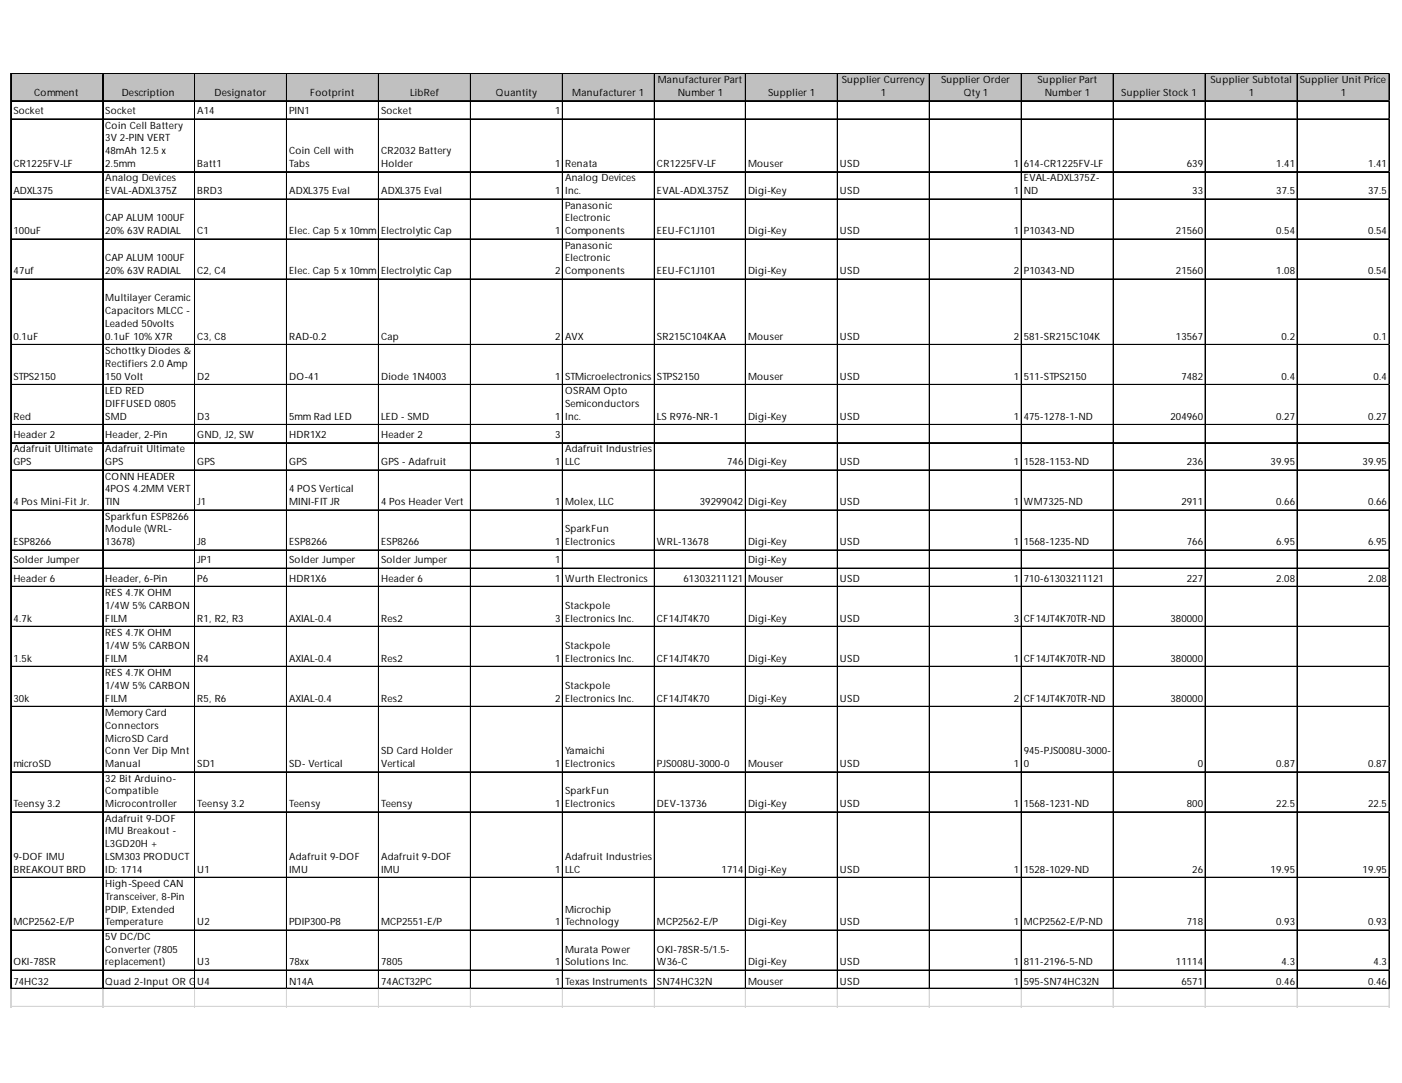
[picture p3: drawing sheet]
<svg xmlns="http://www.w3.org/2000/svg" width="279mm" height="216mm" viewBox="0 0 279 216" stroke-linecap="round" stroke-linejoin="round" font-family="sans-serif">
<defs><g id="words">
<g font-size="2">
<text x="131.1" y="16.6">Manufacturer Part</text>
<text x="167.8" y="16.6">Supplier Currency</text>
<text x="187.5" y="16.6">Supplier Order</text>
<text x="206.8" y="16.6">Supplier Part</text>
<text x="241.2" y="16.6">Supplier Subtotal</text>
<text x="259" y="16.6">Supplier Unit Price</text>
<text x="2.7" y="22.8">Socket</text>
<text x="6.8" y="19.1">Comment</text>
<text x="21" y="22.8">Socket</text>
<text x="24.2" y="19.1">Description</text>
<text x="39.3" y="22.8">A14</text>
<text x="42.8" y="19.1">Designator</text>
<text x="57.6" y="22.8">PIN1</text>
<text x="61.8" y="19.1">Footprint</text>
<text x="76" y="22.8">Socket</text>
<text x="81.8" y="19.1">LibRef</text>
<text x="98.8" y="19.1">Quantity</text>
<text x="110.6" y="22.8">1</text>
<text x="114.1" y="19.1">Manufacturer 1</text>
<text x="135.1" y="19.1">Number 1</text>
<text x="153.1" y="19.1">Supplier 1</text>
<text x="175.6" y="19.1">1</text>
<text x="192.1" y="19.1">Qty 1</text>
<text x="208.2" y="19.1">Number 1</text>
<text x="223.5" y="19.1">Supplier Stock 1</text>
<text x="248.9" y="19.1">1</text>
<text x="267.2" y="19.1">1</text>
<text x="21" y="25.7">Coin Cell Battery</text>
<text x="21" y="28.2">3V 2-PIN VERT</text>
<text x="2.7" y="33.3">CR1225FV-LF</text>
<text x="21" y="30.7">48mAh 12.5 x</text>
<text x="21" y="33.3">2.5mm</text>
<text x="39.3" y="33.3">Batt1</text>
<text x="57.6" y="30.7">Coin Cell with</text>
<text x="57.6" y="33.3">Tabs</text>
<text x="76" y="30.7">CR2032 Battery</text>
<text x="76" y="33.3">Holder</text>
<text x="110.6" y="33.3">1</text>
<text x="112.6" y="33.3">Renata</text>
<text x="130.9" y="33.3">CR1225FV-LF</text>
<text x="149.1" y="33.3">Mouser</text>
<text x="167.4" y="33.3">USD</text>
<text x="202" y="33.3">1</text>
<text x="204" y="33.3">614-CR1225FV-LF</text>
<text x="236.5" y="33.3">639</text>
<text x="254.3" y="33.3">1.41</text>
<text x="272.6" y="33.3">1.41</text>
<text x="2.7" y="38.7">ADXL375</text>
<text x="21" y="36.2">Analog Devices</text>
<text x="21" y="38.7">EVAL-ADXL375Z</text>
<text x="39.3" y="38.7">BRD3</text>
<text x="57.6" y="38.7">ADXL375 Eval</text>
<text x="76" y="38.7">ADXL375 Eval</text>
<text x="110.6" y="38.7">1</text>
<text x="112.6" y="36.2">Analog Devices</text>
<text x="112.6" y="38.7">Inc.</text>
<text x="112.6" y="41.6">Panasonic</text>
<text x="130.9" y="38.7">EVAL-ADXL375Z</text>
<text x="149.1" y="38.7">Digi-Key</text>
<text x="167.4" y="38.7">USD</text>
<text x="202" y="38.7">1</text>
<text x="204" y="36.2">EVAL-ADXL375Z-</text>
<text x="204" y="38.7">ND</text>
<text x="237.6" y="38.7">33</text>
<text x="254.3" y="38.7">37.5</text>
<text x="272.6" y="38.7">37.5</text>
<text x="2.7" y="46.7">100uF</text>
<text x="21" y="44.2">CAP ALUM 100UF</text>
<text x="21" y="46.7">20% 63V RADIAL</text>
<text x="39.3" y="46.7">C1</text>
<text x="57.6" y="46.7">Elec. Cap 5 x 10mm</text>
<text x="76" y="46.7">Electrolytic Cap</text>
<text x="110.6" y="46.7">1</text>
<text x="112.6" y="44.2">Electronic</text>
<text x="112.6" y="46.7">Components</text>
<text x="130.9" y="46.7">EEU-FC1J101</text>
<text x="149.1" y="46.7">Digi-Key</text>
<text x="167.4" y="46.7">USD</text>
<text x="202" y="46.7">1</text>
<text x="204" y="46.7">P10343-ND</text>
<text x="234.3" y="46.7">21560</text>
<text x="254.3" y="46.7">0.54</text>
<text x="272.6" y="46.7">0.54</text>
<text x="21" y="52.1">CAP ALUM 100UF</text>
<text x="112.6" y="49.6">Panasonic</text>
<text x="112.6" y="52.1">Electronic</text>
<text x="2.7" y="54.7">47uf</text>
<text x="21" y="54.7">20% 63V RADIAL</text>
<text x="39.3" y="54.7">C2, C4</text>
<text x="57.6" y="54.7">Elec. Cap 5 x 10mm</text>
<text x="76" y="54.7">Electrolytic Cap</text>
<text x="110.6" y="54.7">2</text>
<text x="112.6" y="54.7">Components</text>
<text x="130.9" y="54.7">EEU-FC1J101</text>
<text x="149.1" y="54.7">Digi-Key</text>
<text x="167.4" y="54.7">USD</text>
<text x="202" y="54.7">2</text>
<text x="204" y="54.7">P10343-ND</text>
<text x="234.3" y="54.7">21560</text>
<text x="254.3" y="54.7">1.08</text>
<text x="272.6" y="54.7">0.54</text>
<text x="21" y="60.1">Multilayer Ceramic</text>
<text x="21" y="62.6">Capacitors MLCC -</text>
<text x="21" y="65.2">Leaded 50volts</text>
<text x="2.7" y="67.7">0.1uF</text>
<text x="21" y="67.7">0.1uF 10% X7R</text>
<text x="21" y="70.6">Schottky Diodes &amp;</text>
<text x="39.3" y="67.7">C3, C8</text>
<text x="57.6" y="67.7">RAD-0.2</text>
<text x="76" y="67.7">Cap</text>
<text x="110.6" y="67.7">2</text>
<text x="112.6" y="67.7">AVX</text>
<text x="130.9" y="67.7">SR215C104KAA</text>
<text x="149.1" y="67.7">Mouser</text>
<text x="167.4" y="67.7">USD</text>
<text x="202" y="67.7">2</text>
<text x="204" y="67.7">581-SR215C104K</text>
<text x="234.3" y="67.7">13567</text>
<text x="255.4" y="67.7">0.2</text>
<text x="273.7" y="67.7">0.1</text>
<text x="2.7" y="75.7">STPS2150</text>
<text x="21" y="73.2">Rectifiers 2.0 Amp</text>
<text x="21" y="75.7">150 Volt</text>
<text x="39.3" y="75.7">D2</text>
<text x="57.6" y="75.7">DO-41</text>
<text x="76" y="75.7">Diode 1N4003</text>
<text x="110.6" y="75.7">1</text>
<text x="112.6" y="75.7">STMicroelectronics</text>
<text x="130.9" y="75.7">STPS2150</text>
<text x="149.1" y="75.7">Mouser</text>
<text x="167.4" y="75.7">USD</text>
<text x="202" y="75.7">1</text>
<text x="204" y="75.7">511-STPS2150</text>
<text x="235.4" y="75.7">7482</text>
<text x="255.4" y="75.7">0.4</text>
<text x="273.7" y="75.7">0.4</text>
<text x="2.7" y="83.7">Red</text>
<text x="21" y="78.6">LED RED</text>
<text x="21" y="81.1">DIFFUSED 0805</text>
<text x="21" y="83.7">SMD</text>
<text x="39.3" y="83.7">D3</text>
<text x="57.6" y="83.7">5mm Rad LED</text>
<text x="76" y="83.7">LED - SMD</text>
<text x="110.6" y="83.7">1</text>
<text x="112.6" y="78.6">OSRAM Opto</text>
<text x="112.6" y="81.1">Semiconductors</text>
<text x="112.6" y="83.7">Inc.</text>
<text x="130.9" y="83.7">LS R976-NR-1</text>
<text x="149.1" y="83.7">Digi-Key</text>
<text x="167.4" y="83.7">USD</text>
<text x="202" y="83.7">1</text>
<text x="204" y="83.7">475-1278-1-ND</text>
<text x="233.3" y="83.7">204960</text>
<text x="254.3" y="83.7">0.27</text>
<text x="272.6" y="83.7">0.27</text>
<text x="2.7" y="87.3">Header 2</text>
<text x="21" y="87.3">Header, 2-Pin</text>
<text x="39.3" y="87.3">GND, J2, SW</text>
<text x="57.6" y="87.3">HDR1X2</text>
<text x="76" y="87.3">Header 2</text>
<text x="110.6" y="87.3">3</text>
<text x="2.7" y="90.2">Adafruit Ultimate</text>
<text x="2.7" y="92.7">GPS</text>
<text x="21" y="90.2">Adafruit Ultimate</text>
<text x="21" y="92.7">GPS</text>
<text x="21" y="95.6">CONN HEADER</text>
<text x="39.3" y="92.7">GPS</text>
<text x="57.6" y="92.7">GPS</text>
<text x="76" y="92.7">GPS - Adafruit</text>
<text x="110.6" y="92.7">1</text>
<text x="112.6" y="90.2">Adafruit Industries</text>
<text x="112.6" y="92.7">LLC</text>
<text x="144.9" y="92.7">746</text>
<text x="149.1" y="92.7">Digi-Key</text>
<text x="167.4" y="92.7">USD</text>
<text x="202" y="92.7">1</text>
<text x="204" y="92.7">1528-1153-ND</text>
<text x="236.5" y="92.7">236</text>
<text x="253.2" y="92.7">39.95</text>
<text x="271.5" y="92.7">39.95</text>
<text x="2.7" y="100.7">4 Pos Mini-Fit Jr.</text>
<text x="21" y="98.2">4POS 4.2MM VERT</text>
<text x="21" y="100.7">TIN</text>
<text x="39.3" y="100.7">J1</text>
<text x="57.6" y="98.2">4 POS Vertical</text>
<text x="57.6" y="100.7">MINI-FIT JR</text>
<text x="76" y="100.7">4 Pos Header Vert</text>
<text x="110.6" y="100.7">1</text>
<text x="112.6" y="100.7">Molex, LLC</text>
<text x="139.5" y="100.7">39299042</text>
<text x="149.1" y="100.7">Digi-Key</text>
<text x="167.4" y="100.7">USD</text>
<text x="202" y="100.7">1</text>
<text x="204" y="100.7">WM7325-ND</text>
<text x="235.4" y="100.7">2911</text>
<text x="254.3" y="100.7">0.66</text>
<text x="272.6" y="100.7">0.66</text>
<text x="21" y="103.6">Sparkfun ESP8266</text>
<text x="21" y="106.1">Module (WRL-</text>
<text x="112.6" y="106.1">SparkFun</text>
<text x="2.7" y="108.7">ESP8266</text>
<text x="2.7" y="112.3">Solder Jumper</text>
<text x="21" y="108.7">13678)</text>
<text x="39.3" y="108.7">J8</text>
<text x="39.3" y="112.3">JP1</text>
<text x="57.6" y="108.7">ESP8266</text>
<text x="57.6" y="112.3">Solder Jumper</text>
<text x="76" y="108.7">ESP8266</text>
<text x="76" y="112.3">Solder Jumper</text>
<text x="110.6" y="108.7">1</text>
<text x="110.6" y="112.3">1</text>
<text x="112.6" y="108.7">Electronics</text>
<text x="130.9" y="108.7">WRL-13678</text>
<text x="149.1" y="108.7">Digi-Key</text>
<text x="149.1" y="112.3">Digi-Key</text>
<text x="167.4" y="108.7">USD</text>
<text x="202" y="108.7">1</text>
<text x="204" y="108.7">1568-1235-ND</text>
<text x="236.5" y="108.7">766</text>
<text x="254.3" y="108.7">6.95</text>
<text x="272.6" y="108.7">6.95</text>
<text x="2.7" y="115.9">Header 6</text>
<text x="21" y="115.9">Header, 6-Pin</text>
<text x="21" y="118.8">RES 4.7K OHM</text>
<text x="39.3" y="115.9">P6</text>
<text x="57.6" y="115.9">HDR1X6</text>
<text x="76" y="115.9">Header 6</text>
<text x="110.6" y="115.9">1</text>
<text x="112.6" y="115.9">Wurth Electronics</text>
<text x="136.2" y="115.9">61303211121</text>
<text x="149.1" y="115.9">Mouser</text>
<text x="167.4" y="115.9">USD</text>
<text x="202" y="115.9">1</text>
<text x="204" y="115.9">710-61303211121</text>
<text x="236.5" y="115.9">227</text>
<text x="254.3" y="115.9">2.08</text>
<text x="272.6" y="115.9">2.08</text>
<text x="2.7" y="123.9">4.7k</text>
<text x="21" y="121.4">1/4W 5% CARBON</text>
<text x="21" y="123.9">FILM</text>
<text x="39.3" y="123.9">R1, R2, R3</text>
<text x="57.6" y="123.9">AXIAL-0.4</text>
<text x="76" y="123.9">Res2</text>
<text x="110.6" y="123.9">3</text>
<text x="112.6" y="121.4">Stackpole</text>
<text x="112.6" y="123.9">Electronics Inc.</text>
<text x="130.9" y="123.9">CF14JT4K70</text>
<text x="149.1" y="123.9">Digi-Key</text>
<text x="167.4" y="123.9">USD</text>
<text x="202" y="123.9">3</text>
<text x="204" y="123.9">CF14JT4K70TR-ND</text>
<text x="233.3" y="123.9">380000</text>
<text x="2.7" y="131.9">1.5k</text>
<text x="21" y="126.8">RES 4.7K OHM</text>
<text x="21" y="129.4">1/4W 5% CARBON</text>
<text x="21" y="131.9">FILM</text>
<text x="39.3" y="131.9">R4</text>
<text x="57.6" y="131.9">AXIAL-0.4</text>
<text x="76" y="131.9">Res2</text>
<text x="110.6" y="131.9">1</text>
<text x="112.6" y="129.4">Stackpole</text>
<text x="112.6" y="131.9">Electronics Inc.</text>
<text x="130.9" y="131.9">CF14JT4K70</text>
<text x="149.1" y="131.9">Digi-Key</text>
<text x="167.4" y="131.9">USD</text>
<text x="202" y="131.9">1</text>
<text x="204" y="131.9">CF14JT4K70TR-ND</text>
<text x="233.3" y="131.9">380000</text>
<text x="21" y="134.8">RES 4.7K OHM</text>
<text x="21" y="137.3">1/4W 5% CARBON</text>
<text x="112.6" y="137.3">Stackpole</text>
<text x="2.7" y="139.9">30k</text>
<text x="21" y="139.9">FILM</text>
<text x="21" y="142.8">Memory Card</text>
<text x="39.3" y="139.9">R5, R6</text>
<text x="57.6" y="139.9">AXIAL-0.4</text>
<text x="76" y="139.9">Res2</text>
<text x="110.6" y="139.9">2</text>
<text x="112.6" y="139.9">Electronics Inc.</text>
<text x="130.9" y="139.9">CF14JT4K70</text>
<text x="149.1" y="139.9">Digi-Key</text>
<text x="167.4" y="139.9">USD</text>
<text x="202" y="139.9">2</text>
<text x="204" y="139.9">CF14JT4K70TR-ND</text>
<text x="233.3" y="139.9">380000</text>
<text x="21" y="145.3">Connectors</text>
<text x="21" y="147.8">MicroSD Card</text>
<text x="2.7" y="152.9">microSD</text>
<text x="21" y="150.4">Conn Ver Dip Mnt</text>
<text x="21" y="152.9">Manual</text>
<text x="21" y="155.8">32 Bit Arduino-</text>
<text x="39.3" y="152.9">SD1</text>
<text x="57.6" y="152.9">SD- Vertical</text>
<text x="76" y="150.4">SD Card Holder</text>
<text x="76" y="152.9">Vertical</text>
<text x="110.6" y="152.9">1</text>
<text x="112.6" y="150.4">Yamaichi</text>
<text x="112.6" y="152.9">Electronics</text>
<text x="130.9" y="152.9">PJS008U-3000-0</text>
<text x="149.1" y="152.9">Mouser</text>
<text x="167.4" y="152.9">USD</text>
<text x="202" y="152.9">1</text>
<text x="204" y="150.4">945-PJS008U-3000-</text>
<text x="204" y="152.9">0</text>
<text x="238.7" y="152.9">0</text>
<text x="254.3" y="152.9">0.87</text>
<text x="272.6" y="152.9">0.87</text>
<text x="2.7" y="160.9">Teensy 3.2</text>
<text x="21" y="158.4">Compatible</text>
<text x="21" y="160.9">Microcontroller</text>
<text x="39.3" y="160.9">Teensy 3.2</text>
<text x="57.6" y="160.9">Teensy</text>
<text x="76" y="160.9">Teensy</text>
<text x="110.6" y="160.9">1</text>
<text x="112.6" y="158.4">SparkFun</text>
<text x="112.6" y="160.9">Electronics</text>
<text x="130.9" y="160.9">DEV-13736</text>
<text x="149.1" y="160.9">Digi-Key</text>
<text x="167.4" y="160.9">USD</text>
<text x="202" y="160.9">1</text>
<text x="204" y="160.9">1568-1231-ND</text>
<text x="236.5" y="160.9">800</text>
<text x="254.3" y="160.9">22.5</text>
<text x="272.6" y="160.9">22.5</text>
<text x="21" y="163.8">Adafruit 9-DOF</text>
<text x="21" y="166.3">IMU Breakout -</text>
<text x="2.7" y="171.4">9-DOF IMU</text>
<text x="2.7" y="173.9">BREAKOUT BRD</text>
<text x="21" y="168.9">L3GD20H +</text>
<text x="21" y="171.4">LSM303 PRODUCT</text>
<text x="21" y="173.9">ID: 1714</text>
<text x="39.3" y="173.9">U1</text>
<text x="57.6" y="171.4">Adafruit 9-DOF</text>
<text x="57.6" y="173.9">IMU</text>
<text x="76" y="171.4">Adafruit 9-DOF</text>
<text x="76" y="173.9">IMU</text>
<text x="110.6" y="173.9">1</text>
<text x="112.6" y="171.4">Adafruit Industries</text>
<text x="112.6" y="173.9">LLC</text>
<text x="143.8" y="173.9">1714</text>
<text x="149.1" y="173.9">Digi-Key</text>
<text x="167.4" y="173.9">USD</text>
<text x="202" y="173.9">1</text>
<text x="204" y="173.9">1528-1029-ND</text>
<text x="237.6" y="173.9">26</text>
<text x="253.2" y="173.9">19.95</text>
<text x="271.5" y="173.9">19.95</text>
<text x="21" y="176.8">High-Speed CAN</text>
<text x="21" y="179.4">Transceiver, 8-Pin</text>
<text x="2.7" y="184.5">MCP2562-E/P</text>
<text x="21" y="181.9">PDIP, Extended</text>
<text x="21" y="184.5">Temperature</text>
<text x="39.3" y="184.5">U2</text>
<text x="57.6" y="184.5">PDIP300-P8</text>
<text x="76" y="184.5">MCP2551-E/P</text>
<text x="110.6" y="184.5">1</text>
<text x="112.6" y="181.9">Microchip</text>
<text x="112.6" y="184.5">Technology</text>
<text x="130.9" y="184.5">MCP2562-E/P</text>
<text x="149.1" y="184.5">Digi-Key</text>
<text x="167.4" y="184.5">USD</text>
<text x="202" y="184.5">1</text>
<text x="204" y="184.5">MCP2562-E/P-ND</text>
<text x="236.5" y="184.5">718</text>
<text x="254.3" y="184.5">0.93</text>
<text x="272.6" y="184.5">0.93</text>
<text x="21" y="187.4">5V DC/DC</text>
<text x="21" y="189.9">Converter (7805</text>
<text x="112.6" y="189.9">Murata Power</text>
<text x="130.9" y="189.9">OKI-78SR-5/1.5-</text>
<text x="2.7" y="192.4">OKI-78SR</text>
<text x="2.7" y="196.4">74HC32</text>
<text x="21" y="192.4">replacement)</text>
<text x="21" y="196.4">Quad 2-Input OR G</text>
<text x="39.1" y="196.4">ate</text>
<text x="39.3" y="192.4">U3</text>
<text x="39.3" y="196.4">U4, 14-Pin PDIP, Co</text>
<text x="57.2" y="196.4">mmercial Grade</text>
<text x="57.6" y="192.4">78xx</text>
<text x="57.6" y="196.4">N14A</text>
<text x="76" y="192.4">7805</text>
<text x="76" y="196.4">74ACT32PC</text>
<text x="110.6" y="192.4">1</text>
<text x="110.6" y="196.4">1</text>
<text x="112.6" y="192.4">Solutions Inc.</text>
<text x="112.6" y="196.4">Texas Instruments</text>
<text x="130.9" y="192.4">W36-C</text>
<text x="130.9" y="196.4">SN74HC32N</text>
<text x="149.1" y="192.4">Digi-Key</text>
<text x="149.1" y="196.4">Mouser</text>
<text x="167.4" y="192.4">USD</text>
<text x="167.4" y="196.4">USD</text>
<text x="202" y="192.4">1</text>
<text x="202" y="196.4">1</text>
<text x="204" y="192.4">811-2196-5-ND</text>
<text x="204" y="196.4">595-SN74HC32N</text>
<text x="234.3" y="192.4">11114</text>
<text x="235.4" y="196.4">6571</text>
<text x="254.3" y="196.4">0.46</text>
<text x="255.4" y="192.4">4.3</text>
<text x="272.6" y="196.4">0.46</text>
<text x="273.7" y="192.4">4.3</text>
</g>
</g></defs>
<path d="M2.2 14.8h274.8v5.4h-274.8z" fill="#c0c0c0"/>
<g fill="none" stroke="#000" stroke-width=".2">
<path d="M2.1 14.6v182.6M2.2 14.6v182.6M2.3 14.6h274.7M2.3 14.7h274.7M20.4 14.8v182.4M20.5 14.8v182.4M38.8 14.8v182.4M38.9 14.8v182.4M57.1 14.8v182.4M57.2 14.8v182.4M75.4 14.8v182.4M75.5 14.8v182.4"/>
<path d="M93.7 14.8v182.4M93.8 14.8v182.4M112.1 14.8v182.4M112.2 14.8v182.4M130.4 14.8v182.4M130.5 14.8v182.4M148.5 14.8v182.4M148.6 14.8v182.4M166.9 14.8v182.4M185.2 14.8v182.4M185.3 14.8v182.4M203.5 14.8v182.4"/>
<path d="M203.6 14.8v182.4M221.8 14.8v182.4M221.9 14.8v182.4M240.1 14.8v182.4M240.2 14.8v182.4M258.5 14.8v182.4M258.6 14.8v182.4M276.8 14.8v182.4M276.9 14.8v182.4M2.3 20.1h274.7M2.3 20.2h274.7M2.3 23.7h274.7"/>
<path d="M2.3 23.8h274.7M2.3 34.2h274.7M2.3 34.3h274.7M2.3 39.6h274.7M2.3 39.7h274.7M2.3 47.6h274.7M2.3 47.7h274.7M2.3 55.6h274.7M2.3 55.7h274.7M2.3 68.6h274.7M2.3 68.7h274.7M2.3 76.6h274.7"/>
<path d="M2.3 76.7h274.7M2.3 84.6h274.7M2.3 84.7h274.7M2.3 88.2h274.7M2.3 88.3h274.7M2.3 93.7h274.7M2.3 93.8h274.7M2.3 101.6h274.7M2.3 101.7h274.7M2.3 109.6h274.7M2.3 109.7h274.7M2.3 113.2h274.7"/>
<path d="M2.3 113.3h274.7M2.3 116.9h274.7M2.3 117h274.7M2.3 124.8h274.7M2.3 124.9h274.7M2.3 132.8h274.7M2.3 132.9h274.7M2.3 140.8h274.7M2.3 140.9h274.7M2.3 153.8h274.7M2.3 153.9h274.7M2.3 161.8h274.7"/>
<path d="M2.3 161.9h274.7M2.3 174.9h274.7M2.3 175h274.7M2.3 185.4h274.7M2.3 185.5h274.7M2.3 193.4h274.7M2.3 193.5h274.7M2.3 197h274.7M2.3 197.1h274.7"/>
</g>
<g fill="none" stroke="#d4d4d4" stroke-width=".2">
<path d="M277 14.6h.1M2.1 197.2v3.7M2.2 197.2v3.7M20.4 197.2v3.7M20.5 197.2v3.7M38.8 197.2v3.7M38.9 197.2v3.7M57.1 197.2v3.7M57.2 197.2v3.7M75.4 197.2v3.7M75.5 197.2v3.7M93.7 197.2v3.7"/>
<path d="M93.8 197.2v3.7M112.1 197.2v3.7M112.2 197.2v3.7M130.4 197.2v3.7M130.5 197.2v3.7M148.5 197.2v3.7M148.6 197.2v3.7M166.9 197.2v3.7M185.2 197.2v3.7M185.3 197.2v3.7M203.5 197.2v3.7M203.6 197.2v3.7"/>
<path d="M221.8 197.2v3.7M221.9 197.2v3.7M240.1 197.2v3.7M240.2 197.2v3.7M258.5 197.2v3.7M258.6 197.2v3.7M276.8 197.2v3.7M276.9 197.2v3.7"/>
</g>
<path d="M277 14.6v.2z" fill="#d4d4d4"/>
<path d="M277 20.1h.1" fill="none" stroke="#d4d4d4" stroke-width=".2"/>
<path d="M277 20.1v.1z" fill="#d4d4d4"/>
<path d="M277 23.7h.1" fill="none" stroke="#d4d4d4" stroke-width=".2"/>
<path d="M277 23.7v.2z" fill="#d4d4d4"/>
<path d="M277 34.2h.1" fill="none" stroke="#d4d4d4" stroke-width=".2"/>
<path d="M277 34.2v.2z" fill="#d4d4d4"/>
<path d="M277 39.6h.1" fill="none" stroke="#d4d4d4" stroke-width=".2"/>
<path d="M277 39.6v.2z" fill="#d4d4d4"/>
<path d="M277 47.6h.1" fill="none" stroke="#d4d4d4" stroke-width=".2"/>
<path d="M277 47.6v.2z" fill="#d4d4d4"/>
<path d="M277 55.6h.1" fill="none" stroke="#d4d4d4" stroke-width=".2"/>
<path d="M277 55.6v.2z" fill="#d4d4d4"/>
<path d="M277 68.6h.1" fill="none" stroke="#d4d4d4" stroke-width=".2"/>
<path d="M277 68.6v.2z" fill="#d4d4d4"/>
<path d="M277 76.6h.1" fill="none" stroke="#d4d4d4" stroke-width=".2"/>
<path d="M277 76.6v.2z" fill="#d4d4d4"/>
<path d="M277 84.6h.1" fill="none" stroke="#d4d4d4" stroke-width=".2"/>
<path d="M277 84.6v.2z" fill="#d4d4d4"/>
<path d="M277 88.2h.1" fill="none" stroke="#d4d4d4" stroke-width=".2"/>
<path d="M277 88.2v.2z" fill="#d4d4d4"/>
<path d="M277 93.7h.1" fill="none" stroke="#d4d4d4" stroke-width=".2"/>
<path d="M277 93.7v.1z" fill="#d4d4d4"/>
<path d="M277 101.6h.1" fill="none" stroke="#d4d4d4" stroke-width=".2"/>
<path d="M277 101.6v.2z" fill="#d4d4d4"/>
<path d="M277 109.6h.1" fill="none" stroke="#d4d4d4" stroke-width=".2"/>
<path d="M277 109.6v.2z" fill="#d4d4d4"/>
<path d="M277 113.2h.1" fill="none" stroke="#d4d4d4" stroke-width=".2"/>
<path d="M277 113.2v.2z" fill="#d4d4d4"/>
<path d="M277 116.9h.1" fill="none" stroke="#d4d4d4" stroke-width=".2"/>
<path d="M277 116.9v.1z" fill="#d4d4d4"/>
<path d="M277 124.8h.1" fill="none" stroke="#d4d4d4" stroke-width=".2"/>
<path d="M277 124.8v.2z" fill="#d4d4d4"/>
<path d="M277 132.8h.1" fill="none" stroke="#d4d4d4" stroke-width=".2"/>
<path d="M277 132.8v.2z" fill="#d4d4d4"/>
<path d="M277 140.8h.1" fill="none" stroke="#d4d4d4" stroke-width=".2"/>
<path d="M277 140.8v.2z" fill="#d4d4d4"/>
<path d="M277 153.8h.1" fill="none" stroke="#d4d4d4" stroke-width=".2"/>
<path d="M277 153.8v.2z" fill="#d4d4d4"/>
<path d="M277 161.8h.1" fill="none" stroke="#d4d4d4" stroke-width=".2"/>
<path d="M277 161.8v.2z" fill="#d4d4d4"/>
<path d="M277 174.9h.1" fill="none" stroke="#d4d4d4" stroke-width=".2"/>
<path d="M277 174.9v.2z" fill="#d4d4d4"/>
<path d="M277 185.4h.1" fill="none" stroke="#d4d4d4" stroke-width=".2"/>
<path d="M277 185.4v.2z" fill="#d4d4d4"/>
<path d="M277 193.4h.1" fill="none" stroke="#d4d4d4" stroke-width=".2"/>
<path d="M277 193.4v.1z" fill="#d4d4d4"/>
<path d="M277 197h.1" fill="none" stroke="#d4d4d4" stroke-width=".2"/>
<path d="M277 197v.2z" fill="#d4d4d4"/>
<path d="M2.1 200.6h274.9M2.1 200.7h274.9" fill="none" stroke="#d4d4d4" stroke-width=".2"/>
<use href="#words"/>
</svg>
